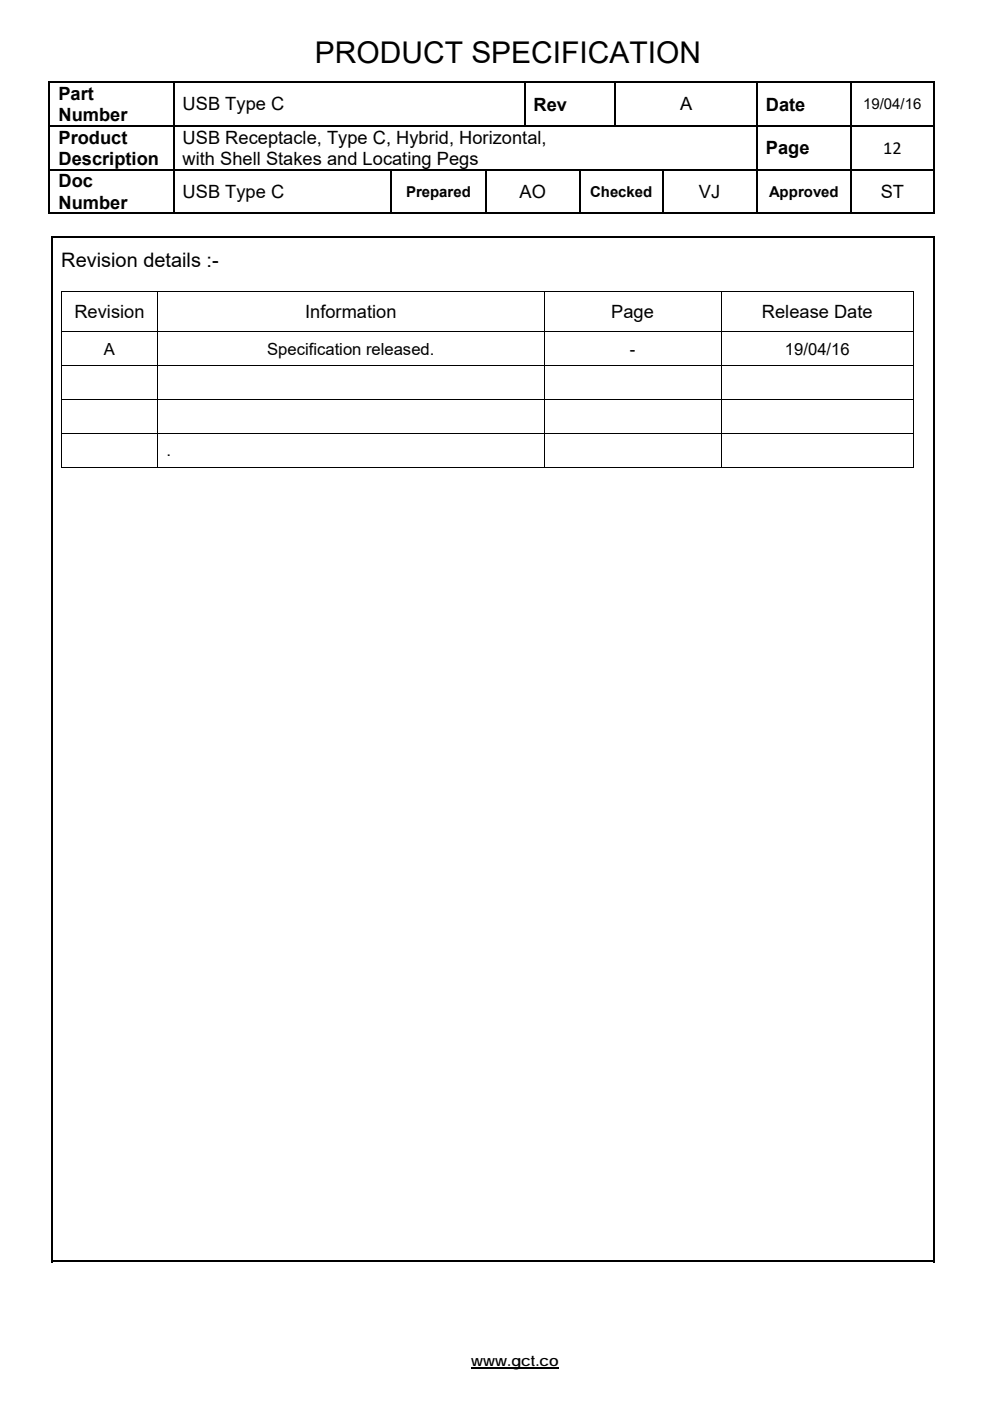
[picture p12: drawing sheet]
<svg xmlns="http://www.w3.org/2000/svg" width="210mm" height="297mm" viewBox="0 0 210 297" stroke-linecap="round" stroke-linejoin="round" font-family="sans-serif">
<defs><g id="words">
<text font-size="6.3" x="66.8" y="13.4">PRODUCT SPECIFICATION</text>
<text font-size="4.2" x="13" y="56.6">Revision details :-</text>
<g font-size="3.9">
<text x="12.4" y="21.2">Part</text>
<text x="38.7" y="23.4">USB Type C</text>
<text x="113.2" y="23.4">Rev</text>
<text x="144.3" y="23.4">A</text>
<text x="162.4" y="23.4">Date</text>
<text x="12.4" y="25.7">Number</text>
<text x="12.4" y="30.5">Product</text>
<text x="12.4" y="34.9">Description</text>
<text x="38.7" y="30.5">USB Receptacle, Type C, Hybrid, Horizontal,</text>
<text x="38.7" y="34.9">with Shell Stakes and Locating Pegs</text>
<text x="162.4" y="32.7">Page</text>
<text x="187.3" y="32.6">12</text>
<text x="12.4" y="39.8">Doc</text>
<text x="38.7" y="42">USB Type C</text>
<text x="110.2" y="42">AO</text>
<text x="148.3" y="42">VJ</text>
<text x="186.8" y="42">ST</text>
<text x="12.4" y="44.2">Number</text>
<text x="15.8" y="67.5">Revision</text>
<text x="64.7" y="67.5">Information</text>
<text x="129.7" y="67.5">Page</text>
<text x="161.6" y="67.5">Release Date</text>
</g>
<g font-size="3.5">
<text x="22.1" y="75.2">A</text>
<text x="56.7" y="75.2">Specification released.</text>
<text x="133.6" y="75.2">-</text>
<text x="166.5" y="75.2">19/04/16</text>
<text x="35.3" y="96.7">.</text>
</g>
<g font-size="3.2">
<text x="183.1" y="23.2">19/04/16</text>
<text x="86.1" y="41.7">Prepared</text>
<text x="125.2" y="41.7">Checked</text>
<text x="163.1" y="41.7">Approved</text>
<text x="100" y="289.6">www.gct.co</text>
</g>
</g></defs>
<g fill="#000">
<path d="M10.3 17.2h.4v.4h-.4zM36.7 17.2h.3v.4h-.3zM111.1 17.2h.3v.4h-.3zM130.4 17.2h.3v.4h-.3zM160.4 17.2h.3v.4h-.3zM180.4 17.2h.3v.4h-.3zM197.9 17.2h.3v.4h-.3zM10.3 26.5h.4v.4h-.4zM10.3 35.8h.4v.4h-.4zM36.7 26.5h.3v.4h-.3zM36.7 35.8h.3v.4h-.3zM82.8 35.8h.4v.4h-.4z"/>
<path d="M102.8 35.8h.4v.4h-.4zM122.9 35.8h.3v.4h-.3zM140.4 35.8h.3v.4h-.3zM160.4 26.5h.3v.4h-.3zM160.4 35.8h.3v.4h-.3zM180.4 26.5h.3v.4h-.3zM180.4 35.8h.3v.4h-.3zM197.9 26.5h.3v.4h-.3zM197.9 35.8h.3v.4h-.3zM10.9 50.1h.4v.4h-.4zM197.9 45.1h.3v.3h-.3zM197.9 50.1h.3v.4h-.3z"/>
<path d="M13 61.7h.2v.2h-.2zM193.7 61.7h.2v.2h-.2zM193.7 99h.2v.2h-.2zM197.9 267.3h.3v.3h-.3z"/>
</g>
<g fill="none" stroke="#000" stroke-width=".34">
<path d="M10.3 17.4h26.4M10.5 17.6v8.9M36.8 17.6v8.9M37 17.4h74.1M111.3 17.6v8.9M111.4 17.4h19M130.5 17.6v8.9M130.7 17.4h29.7M160.5 17.6v8.9M160.7 17.4h19.7M180.5 17.6v8.9M180.7 17.4h17.2"/>
<path d="M198 17.6v8.9M10.5 26.9v8.9M10.5 36.2v9.2M10.7 26.7h26M10.7 36h26M36.8 26.9v8.9M36.8 36.2v9.2M37 36h45.8M83 36.2v9.2M83.2 36h19.6M103 36.2v9.2M103.2 36h19.7"/>
<path d="M123 36.2v9.2M123.2 36h17.2M140.5 36.2v9.2M140.7 36h19.7M160.4 26.7h-123.4M160.5 26.9v8.9M160.5 36.2v9.2M160.7 26.7h19.7M160.7 36h19.7M180.5 26.9v8.9M180.5 36.2v9.2M180.7 26.7h17.2"/>
<path d="M180.7 36h17.2M198 26.9v8.9M198 36.2v9.2M10.3 45.3h26.4M10.9 50.3h187M11.1 50.5v217.1M37 45.3h45.8M83.2 45.3h19.6M103.2 45.3h19.7M123.2 45.3h17.2M140.7 45.3h19.7M160.7 45.3h19.7"/>
<path d="M180.7 45.3h17.2M198 50.5v217.1M10.9 267.5h187"/>
</g>
<path d="M100 290h18.5" fill="none" stroke="#000" stroke-width=".28"/>
<g fill="none" stroke="#000" stroke-width=".21">
<path d="M13 61.8h180.9M13 70.4h180.9M13 77.6h180.9M13.1 61.9v8.4M13.1 70.5v7M13.1 77.6v7M33.4 61.9v8.4M33.4 70.5v7M33.4 77.6v7M115.4 61.9v8.4M115.4 70.5v7M115.4 77.6v7"/>
<path d="M152.9 61.9v8.4M152.9 70.5v7M152.9 77.6v7M193.8 61.9v8.4M193.8 70.5v7M193.8 77.6v7M13 84.7h180.9M13 91.9h180.9M13 99.1h20.3M13.1 84.8v7M13.1 92v7.2M33.4 84.8v7"/>
<path d="M33.4 92v7.2M33.5 99.1h81.9M115.4 84.8v7M115.4 92v7.2M115.5 99.1h37.3M152.9 84.8v7M152.9 92v7.2M153 99.1h40.7M193.8 84.8v7M193.8 92v7.2"/>
</g>
<use href="#words"/>
</svg>
